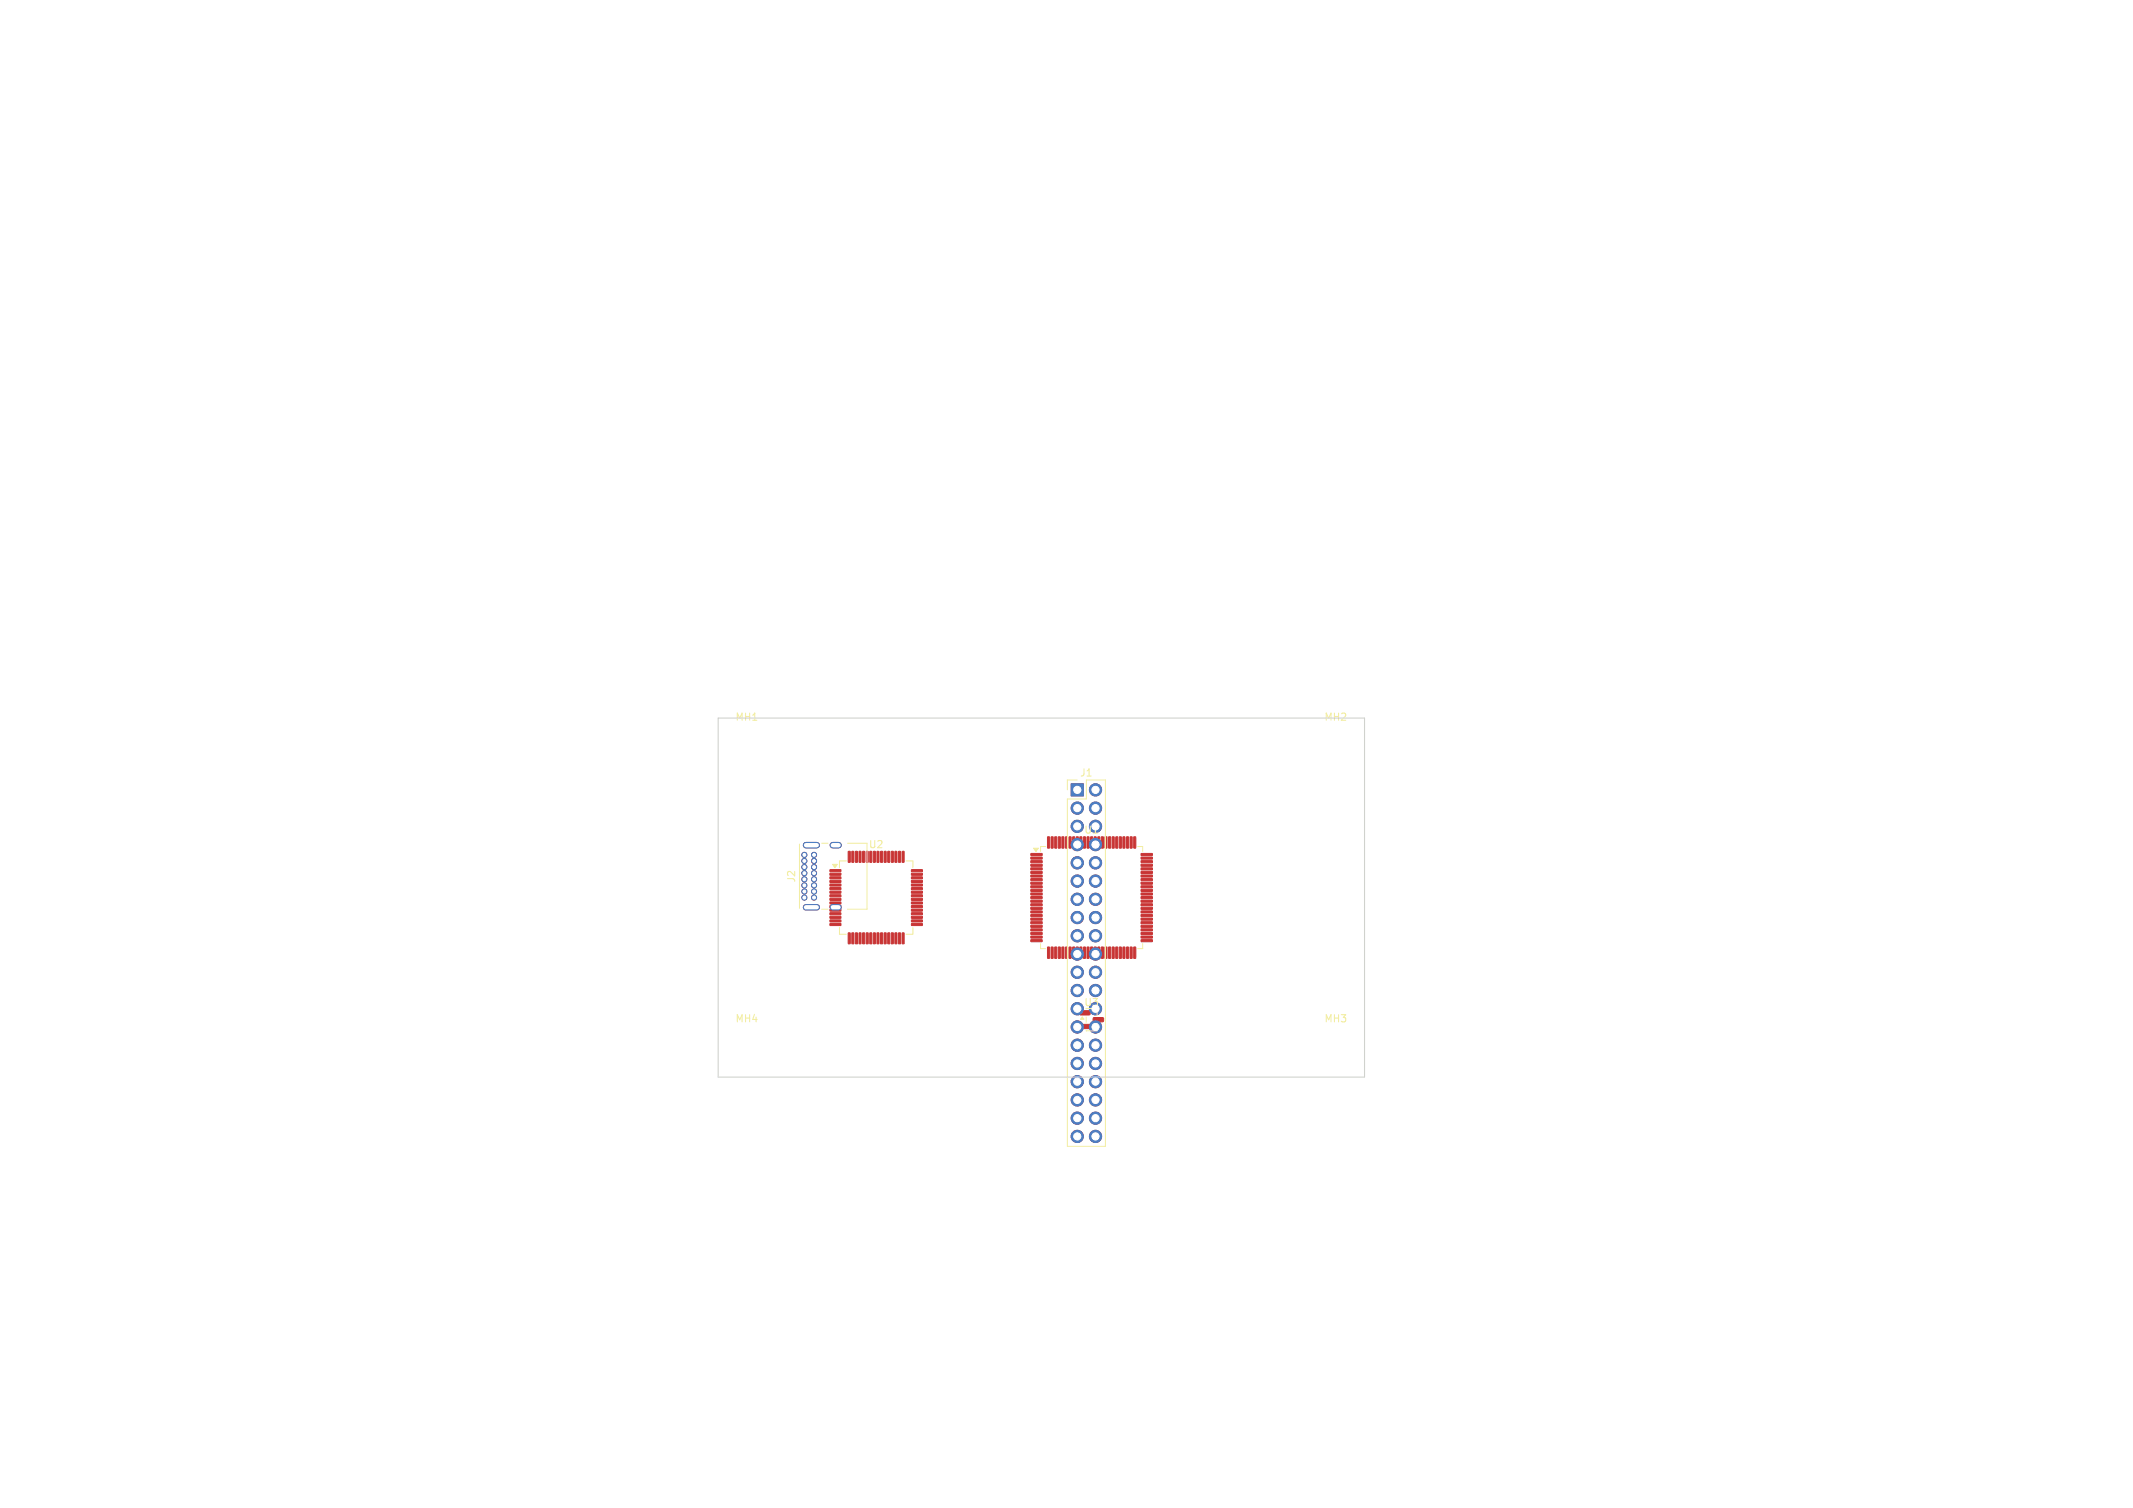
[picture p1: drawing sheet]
<svg xmlns="http://www.w3.org/2000/svg" width="297mm" height="210mm" viewBox="0 0 297 210" stroke-linecap="round" stroke-linejoin="round" font-family="sans-serif">
<defs><g id="words">
<g font-size="1.4" fill="#f2eda1">
<text x="102.3" y="100.6">MH1</text>
<text x="184.3" y="100.6">MH2</text>
<text x="150.3" y="108.3">J1</text>
<text x="120.9" y="118.3">U2</text>
<text x="150.9" y="116.3">U1</text>
<text x="110.9" y="123" transform="rotate(-90 110.9 123)">J2</text>
<text x="102.3" y="142.6">MH4</text>
<text x="150.9" y="140.3">U3</text>
<text x="184.3" y="142.6">MH3</text>
</g>
</g></defs>
<g fill="#c83434" stroke="#c83434" stroke-width=".14">
<path d="M143.5 118.9h1.6v.2v.1h-1.5z"/>
<path d="M143.5 119.4h1.6v.2v.1h-1.5z"/>
<path d="M143.5 119.9h1.6v.2v.1h-1.5z"/>
<path d="M143.5 120.4h1.6v.2v.1h-1.5z"/>
<path d="M143.5 120.9h1.6v.2v.1h-1.5z"/>
<path d="M143.5 121.4h1.6v.2v.1h-1.5z"/>
<path d="M143.5 121.9h1.6v.2v.1h-1.5z"/>
<path d="M143.5 122.4h1.6v.2v.1h-1.5z"/>
<path d="M143.5 122.9h1.6v.2v.1h-1.5z"/>
<path d="M143.5 123.4h1.6v.2v.1h-1.5z"/>
<path d="M143.5 123.9h1.6v.2v.1h-1.5z"/>
<path d="M143.5 124.4h1.6v.2v.1h-1.5z"/>
<path d="M143.5 124.9h1.6v.2v.1h-1.5z"/>
<path d="M143.5 125.4h1.6v.2v.1h-1.5z"/>
<path d="M143.5 125.9h1.6v.2v.1h-1.5z"/>
<path d="M143.5 126.4h1.6v.2v.1h-1.5z"/>
<path d="M143.5 126.9h1.6v.2v.1h-1.5z"/>
<path d="M143.5 127.4h1.6v.2v.1h-1.5z"/>
<path d="M143.5 127.9h1.6v.2v.1h-1.5z"/>
<path d="M143.5 128.4h1.6v.2v.1h-1.5z"/>
<path d="M143.5 128.9h1.6v.2v.1h-1.5z"/>
<path d="M143.5 129.4h1.6v.2v.1h-1.5z"/>
<path d="M143.5 129.9h1.6v.2v.1h-1.5z"/>
<path d="M143.5 130.4h1.6v.2v.1h-1.5z"/>
<path d="M143.5 130.9h1.6v.2v.1h-1.5z"/>
<path d="M145.9 131.9l.3 .1v1.4l-.1 .1-.2-.1z"/>
<path d="M146.4 131.9l.2 .1v1.4v.1l-.3-.1z"/>
<path d="M146.9 131.9l.2 .1v1.4v.1l-.3-.1z"/>
<path d="M147.4 131.9l.2 .1v1.4v.1l-.2-.1z"/>
<path d="M147.9 131.9l.3 .1v1.4l-.1 .1-.3-.1z"/>
<path d="M148.4 131.9l.2 .1v1.4v.1l-.3-.1z"/>
<path d="M148.9 131.9l.2 .1v1.4v.1l-.2-.1z"/>
<path d="M149.4 131.9l.3 .1v1.4l-.1 .1-.3-.1z"/>
<path d="M149.9 131.9l.2 .1v1.4v.1l-.3-.1z"/>
<path d="M150.4 131.9l.2 .1v1.4v.1l-.3-.1z"/>
<path d="M150.9 131.9l.2 .1v1.4v.1l-.2-.1z"/>
<path d="M151.4 131.9l.2 .1v1.4v.1l-.3-.1z"/>
<path d="M151.9 131.9l.2 .1v1.4v.1l-.3-.1z"/>
<path d="M152.4 131.9l.2 .1v1.4v.1l-.2-.1z"/>
<path d="M152.9 131.9l.3 .1v1.4l-.1 .1-.3-.1z"/>
<path d="M153.4 131.9l.2 .1v1.4v.1l-.3-.1z"/>
<path d="M153.9 131.9l.2 .1v1.4v.1l-.2-.1z"/>
<path d="M154.4 131.9l.3 .1v1.4l-.1 .1-.3-.1z"/>
<path d="M154.9 131.9l.2 .1v1.4v.1l-.3-.1z"/>
<path d="M155.4 131.9l.2 .1v1.4v.1l-.3-.1z"/>
<path d="M155.9 131.9l.2 .1v1.4v.1l-.2-.1z"/>
<path d="M156.4 131.9l.2 .1v1.4v.1l-.3-.1z"/>
<path d="M156.9 131.9l.2 .1v1.4v.1l-.3-.1z"/>
<path d="M157.4 131.9l.2 .1v1.4v.1l-.2-.1z"/>
<path d="M157.9 131.9l.3 .1v1.4l-.1 .1-.3-.1z"/>
<path d="M158.9 130.9h1.5l.1 .2-.1 .1h-1.5z"/>
<path d="M158.9 130.4h1.5l.1 .2-.1 .1h-1.5z"/>
<path d="M158.9 129.9h1.5l.1 .2-.1 .1h-1.5z"/>
<path d="M158.9 129.4h1.5l.1 .2-.1 .1h-1.5z"/>
<path d="M158.9 128.9h1.5l.1 .2-.1 .1h-1.5z"/>
<path d="M158.9 128.4h1.5l.1 .2-.1 .1h-1.5z"/>
<path d="M158.9 127.9h1.5l.1 .2-.1 .1h-1.5z"/>
<path d="M158.9 127.4h1.5l.1 .2-.1 .1h-1.5z"/>
<path d="M158.9 126.9h1.5l.1 .2-.1 .1h-1.5z"/>
<path d="M158.9 126.4h1.5l.1 .2-.1 .1h-1.5z"/>
<path d="M158.9 125.9h1.5l.1 .2-.1 .1h-1.5z"/>
<path d="M158.9 125.4h1.5l.1 .2-.1 .1h-1.5z"/>
<path d="M158.9 124.9h1.5l.1 .2-.1 .1h-1.5z"/>
<path d="M158.9 124.4h1.5l.1 .2-.1 .1h-1.5z"/>
<path d="M158.9 123.9h1.5l.1 .2-.1 .1h-1.5z"/>
<path d="M158.9 123.4h1.5l.1 .2-.1 .1h-1.5z"/>
<path d="M158.9 122.9h1.5l.1 .2-.1 .1h-1.5z"/>
<path d="M158.9 122.4h1.5l.1 .2-.1 .1h-1.5z"/>
<path d="M158.9 121.9h1.5l.1 .2-.1 .1h-1.5z"/>
<path d="M158.9 121.4h1.5l.1 .2-.1 .1h-1.5z"/>
<path d="M158.9 120.9h1.5l.1 .2-.1 .1h-1.5z"/>
<path d="M158.9 120.4h1.5l.1 .2-.1 .1h-1.5z"/>
<path d="M158.9 119.9h1.5l.1 .2-.1 .1h-1.5z"/>
<path d="M158.9 119.4h1.5l.1 .2-.1 .1h-1.5z"/>
<path d="M158.9 118.9h1.5l.1 .2-.1 .1h-1.5z"/>
<path d="M157.9 116.5l.3 .1v1.5h-.1h-.3z"/>
<path d="M157.4 116.5l.2 .1v1.5h-.2z"/>
<path d="M156.9 116.5l.2 .1v1.5h-.3z"/>
<path d="M156.4 116.5l.2 .1v1.5h-.3z"/>
<path d="M155.9 116.5l.2 .1v1.5h-.2z"/>
<path d="M155.4 116.5l.2 .1v1.5h-.3z"/>
<path d="M154.9 116.5l.2 .1v1.5h-.3z"/>
<path d="M154.4 116.5l.3 .1v1.5h-.1h-.3z"/>
<path d="M153.9 116.5l.2 .1v1.5h-.2z"/>
<path d="M153.4 116.5l.2 .1v1.5h-.3z"/>
<path d="M152.9 116.5l.3 .1v1.5h-.1h-.3z"/>
<path d="M152.4 116.5l.2 .1v1.5h-.2z"/>
<path d="M151.9 116.5l.2 .1v1.5h-.3z"/>
<path d="M151.4 116.5l.2 .1v1.5h-.3z"/>
<path d="M150.9 116.5l.2 .1v1.5h-.2z"/>
<path d="M150.4 116.5l.2 .1v1.5h-.3z"/>
<path d="M149.9 116.5l.2 .1v1.5h-.3z"/>
<path d="M149.4 116.5l.3 .1v1.5h-.1h-.3z"/>
<path d="M148.9 116.5l.2 .1v1.5h-.2z"/>
<path d="M148.4 116.5l.2 .1v1.5h-.3z"/>
<path d="M147.9 116.5l.3 .1v1.5h-.1h-.3z"/>
<path d="M147.4 116.5l.2 .1v1.5h-.2z"/>
<path d="M146.9 116.5l.2 .1v1.5h-.3z"/>
<path d="M146.4 116.5l.2 .1v1.5h-.3z"/>
<path d="M145.9 116.5l.3 .1v1.5h-.1h-.2z"/>
<path d="M149.1 109.2h1.8v1.7h-1.8z"/>
<path d="M150.4 140.8h1.3l.1 .5-.2 .1-1.2-.1-.1-.1z"/>
<path d="M150.4 142.7h1.3l.1 .5-.2 .1-1.2-.1-.1-.1z"/>
<path d="M152.2 141.7h1.4l.1 .5-.2 .1h-1.2l-.1-.1z"/>
<path d="M115.6 121.1h1.4l.1 .2-.1 .1h-1.4z"/>
<path d="M115.6 121.6h1.4l.1 .2-.1 .1h-1.4z"/>
<path d="M115.6 122.1h1.4l.1 .2-.1 .1h-1.4z"/>
<path d="M115.6 122.6h1.4l.1 .2-.1 .1h-1.4z"/>
<path d="M115.6 123.1h1.4l.1 .2-.1 .1h-1.4z"/>
<path d="M115.6 123.6h1.4l.1 .2-.1 .1h-1.4z"/>
<path d="M115.6 124.1h1.4l.1 .2-.1 .1h-1.4z"/>
<path d="M115.6 124.6h1.4l.1 .2-.1 .1h-1.4z"/>
<path d="M115.6 125.1h1.4l.1 .2-.1 .1h-1.4z"/>
<path d="M115.6 125.6h1.4l.1 .2-.1 .1h-1.4z"/>
<path d="M115.6 126.1h1.4l.1 .2-.1 .1h-1.4z"/>
<path d="M115.6 126.6h1.4l.1 .2-.1 .1h-1.4z"/>
<path d="M115.6 127.1h1.4l.1 .2-.1 .1h-1.4z"/>
<path d="M115.6 127.6h1.4l.1 .2-.1 .1h-1.4z"/>
<path d="M115.6 128.1h1.4l.1 .2-.1 .1h-1.4z"/>
<path d="M115.6 128.6h1.4l.1 .2-.1 .1h-1.4z"/>
<path d="M118.1 129.9l.3 .1v1.4l-.1 .1-.2-.1z"/>
<path d="M118.6 129.9l.3 .1v1.4l-.1 .1-.2-.1z"/>
<path d="M119.1 129.9l.3 .1v1.4l-.1 .1-.2-.1z"/>
<path d="M119.6 129.9l.3 .1v1.4l-.1 .1-.2-.1z"/>
<path d="M120.1 129.9l.3 .1v1.4l-.1 .1-.2-.1z"/>
<path d="M120.6 129.9l.3 .1v1.4l-.1 .1-.2-.1z"/>
<path d="M121.1 129.9l.3 .1v1.4l-.1 .1-.2-.1z"/>
<path d="M121.6 129.9l.3 .1v1.4l-.1 .1-.2-.1z"/>
<path d="M122.1 129.9l.3 .1v1.4l-.1 .1-.2-.1z"/>
<path d="M122.6 129.9l.3 .1v1.4l-.1 .1-.2-.1z"/>
<path d="M123.1 129.9l.3 .1v1.4l-.1 .1-.2-.1z"/>
<path d="M123.6 129.9l.3 .1v1.4l-.1 .1-.2-.1z"/>
<path d="M124.1 129.9l.3 .1v1.4l-.1 .1-.2-.1z"/>
<path d="M124.6 129.9l.3 .1v1.4l-.1 .1-.2-.1z"/>
<path d="M125.1 129.9l.3 .1v1.4l-.1 .1-.2-.1z"/>
<path d="M125.6 129.9l.3 .1v1.4l-.1 .1-.2-.1z"/>
<path d="M126.9 128.6h1.5l.1 .2-.1 .1h-1.4z"/>
<path d="M126.9 128.1h1.5l.1 .2-.1 .1h-1.4z"/>
<path d="M126.9 127.6h1.5l.1 .2-.1 .1h-1.4z"/>
<path d="M126.9 127.1h1.5l.1 .2-.1 .1h-1.4z"/>
<path d="M126.9 126.6h1.5l.1 .2-.1 .1h-1.4z"/>
<path d="M126.9 126.1h1.5l.1 .2-.1 .1h-1.4z"/>
<path d="M126.9 125.6h1.5l.1 .2-.1 .1h-1.4z"/>
<path d="M126.9 125.1h1.5l.1 .2-.1 .1h-1.4z"/>
<path d="M126.9 124.6h1.5l.1 .2-.1 .1h-1.4z"/>
<path d="M126.9 124.1h1.5l.1 .2-.1 .1h-1.4z"/>
<path d="M126.9 123.6h1.5l.1 .2-.1 .1h-1.4z"/>
<path d="M126.9 123.1h1.5l.1 .2-.1 .1h-1.4z"/>
<path d="M126.9 122.6h1.5l.1 .2-.1 .1h-1.4z"/>
<path d="M126.9 122.1h1.5l.1 .2-.1 .1h-1.4z"/>
<path d="M126.9 121.6h1.5l.1 .2-.1 .1h-1.4z"/>
<path d="M126.9 121.1h1.5l.1 .2-.1 .1h-1.4z"/>
<path d="M125.6 118.6h.3v1.4l-.1 .1-.2-.1z"/>
<path d="M125.1 118.6h.3v1.4l-.1 .1-.2-.1z"/>
<path d="M124.6 118.6h.3v1.4l-.1 .1-.2-.1z"/>
<path d="M124.1 118.6h.3v1.4l-.1 .1-.2-.1z"/>
<path d="M123.6 118.6h.3v1.4l-.1 .1-.2-.1z"/>
<path d="M123.1 118.6h.3v1.4l-.1 .1-.2-.1z"/>
<path d="M122.6 118.6h.3v1.4l-.1 .1-.2-.1z"/>
<path d="M122.1 118.6h.3v1.4l-.1 .1-.2-.1z"/>
<path d="M121.6 118.6h.3v1.4l-.1 .1-.2-.1z"/>
<path d="M121.1 118.6h.3v1.4l-.1 .1-.2-.1z"/>
<path d="M120.6 118.6h.3v1.4l-.1 .1-.2-.1z"/>
<path d="M120.1 118.6h.3v1.4l-.1 .1-.2-.1z"/>
<path d="M119.6 118.6h.3v1.4l-.1 .1-.2-.1z"/>
<path d="M119.1 118.6h.3v1.4l-.1 .1-.2-.1z"/>
<path d="M118.6 118.6h.3v1.4l-.1 .1-.2-.1z"/>
<path d="M118.1 118.6h.3v1.4l-.1 .1-.2-.1z"/>
<circle cx="152.5" cy="110" r=".85"/>
<circle cx="150" cy="112.5" r=".85"/>
<circle cx="152.5" cy="112.5" r=".85"/>
<circle cx="150" cy="115.1" r=".85"/>
<circle cx="152.5" cy="115.1" r=".85"/>
<circle cx="150" cy="117.6" r=".85"/>
<circle cx="152.5" cy="117.6" r=".85"/>
<circle cx="150" cy="120.2" r=".85"/>
<circle cx="152.5" cy="120.2" r=".85"/>
<circle cx="150" cy="122.7" r=".85"/>
<circle cx="152.5" cy="122.7" r=".85"/>
<circle cx="150" cy="125.2" r=".85"/>
<circle cx="152.5" cy="125.2" r=".85"/>
<circle cx="150" cy="127.8" r=".85"/>
<circle cx="152.5" cy="127.8" r=".85"/>
<circle cx="150" cy="130.3" r=".85"/>
<circle cx="152.5" cy="130.3" r=".85"/>
<circle cx="150" cy="132.9" r=".85"/>
<circle cx="152.5" cy="132.9" r=".85"/>
<circle cx="150" cy="135.4" r=".85"/>
<circle cx="152.5" cy="135.4" r=".85"/>
<circle cx="150" cy="137.9" r=".85"/>
<circle cx="152.5" cy="137.9" r=".85"/>
<circle cx="150" cy="140.5" r=".85"/>
<circle cx="152.5" cy="140.5" r=".85"/>
<circle cx="150" cy="143" r=".85"/>
<circle cx="152.5" cy="143" r=".85"/>
<circle cx="150" cy="145.6" r=".85"/>
<circle cx="152.5" cy="145.6" r=".85"/>
<circle cx="150" cy="148.1" r=".85"/>
<circle cx="152.5" cy="148.1" r=".85"/>
<circle cx="150" cy="150.6" r=".85"/>
<circle cx="152.5" cy="150.6" r=".85"/>
<circle cx="150" cy="153.2" r=".85"/>
<circle cx="152.5" cy="153.2" r=".85"/>
<circle cx="150" cy="155.7" r=".85"/>
<circle cx="152.5" cy="155.7" r=".85"/>
<circle cx="150" cy="158.3" r=".85"/>
<circle cx="152.5" cy="158.3" r=".85"/>
<circle cx="112" cy="125" r=".35"/>
<circle cx="112" cy="124.2" r=".35"/>
<circle cx="112" cy="123.3" r=".35"/>
<circle cx="112" cy="122.5" r=".35"/>
<circle cx="112" cy="121.6" r=".35"/>
<circle cx="112" cy="120.8" r=".35"/>
<circle cx="112" cy="119.9" r=".35"/>
<circle cx="112" cy="119.1" r=".35"/>
<circle cx="113.4" cy="119.1" r=".35"/>
<circle cx="113.4" cy="119.9" r=".35"/>
<circle cx="113.4" cy="120.8" r=".35"/>
<circle cx="113.4" cy="121.6" r=".35"/>
<circle cx="113.4" cy="122.5" r=".35"/>
<circle cx="113.4" cy="123.3" r=".35"/>
<circle cx="113.3" cy="124.2" r=".35"/>
<circle cx="113.3" cy="125" r=".35"/>
</g>
<path d="M112.2 117.7h1.5M116 117.7h.8M112.2 126.4h1.5M116 126.4h.8" fill="none" stroke="#c83434" stroke-width=".9"/>
<g fill="#4d7fc4" stroke="#4d7fc4" stroke-width=".14">
<path d="M149.1 109.2h1.8v1.7h-1.8z"/>
<circle cx="152.5" cy="110" r=".85"/>
<circle cx="150" cy="112.5" r=".85"/>
<circle cx="152.5" cy="112.5" r=".85"/>
<circle cx="150" cy="115.1" r=".85"/>
<circle cx="152.5" cy="115.1" r=".85"/>
<circle cx="150" cy="117.6" r=".85"/>
<circle cx="152.5" cy="117.6" r=".85"/>
<circle cx="150" cy="120.2" r=".85"/>
<circle cx="152.5" cy="120.2" r=".85"/>
<circle cx="150" cy="122.7" r=".85"/>
<circle cx="152.5" cy="122.7" r=".85"/>
<circle cx="150" cy="125.2" r=".85"/>
<circle cx="152.5" cy="125.2" r=".85"/>
<circle cx="150" cy="127.8" r=".85"/>
<circle cx="152.5" cy="127.8" r=".85"/>
<circle cx="150" cy="130.3" r=".85"/>
<circle cx="152.5" cy="130.3" r=".85"/>
<circle cx="150" cy="132.9" r=".85"/>
<circle cx="152.5" cy="132.9" r=".85"/>
<circle cx="150" cy="135.4" r=".85"/>
<circle cx="152.5" cy="135.4" r=".85"/>
<circle cx="150" cy="137.9" r=".85"/>
<circle cx="152.5" cy="137.9" r=".85"/>
<circle cx="150" cy="140.5" r=".85"/>
<circle cx="152.5" cy="140.5" r=".85"/>
<circle cx="150" cy="143" r=".85"/>
<circle cx="152.5" cy="143" r=".85"/>
<circle cx="150" cy="145.6" r=".85"/>
<circle cx="152.5" cy="145.6" r=".85"/>
<circle cx="150" cy="148.1" r=".85"/>
<circle cx="152.5" cy="148.1" r=".85"/>
<circle cx="150" cy="150.6" r=".85"/>
<circle cx="152.5" cy="150.6" r=".85"/>
<circle cx="150" cy="153.2" r=".85"/>
<circle cx="152.5" cy="153.2" r=".85"/>
<circle cx="150" cy="155.7" r=".85"/>
<circle cx="152.5" cy="155.7" r=".85"/>
<circle cx="150" cy="158.3" r=".85"/>
<circle cx="152.5" cy="158.3" r=".85"/>
<circle cx="112" cy="125" r=".35"/>
<circle cx="112" cy="124.2" r=".35"/>
<circle cx="112" cy="123.3" r=".35"/>
<circle cx="112" cy="122.5" r=".35"/>
<circle cx="112" cy="121.6" r=".35"/>
<circle cx="112" cy="120.8" r=".35"/>
<circle cx="112" cy="119.9" r=".35"/>
<circle cx="112" cy="119.1" r=".35"/>
<circle cx="113.4" cy="119.1" r=".35"/>
<circle cx="113.4" cy="119.9" r=".35"/>
<circle cx="113.4" cy="120.8" r=".35"/>
<circle cx="113.4" cy="121.6" r=".35"/>
<circle cx="113.4" cy="122.5" r=".35"/>
<circle cx="113.4" cy="123.3" r=".35"/>
<circle cx="113.3" cy="124.2" r=".35"/>
<circle cx="113.3" cy="125" r=".35"/>
</g>
<path d="M112.2 117.7h1.5M116 117.7h.8M112.2 126.4h1.5M116 126.4h.8" fill="none" stroke="#4d7fc4" stroke-width=".9"/>
<g fill="none" stroke="#f2eda1" stroke-width=".14">
<path d="M111.3 117.6v8.9M114.4 117.4h.9M117.8 119.9h-.9v.9M118 117.4h2.7v9.2h-2.7M126.2 119.9h.9v.9M145.6 117.9h-.7v.7M150 108.6h-1.4v1.4M151.3 108.6h2.6v51h-5.3v-48.3h2.7zM158.4 117.9h.7v.7M114.4 126.6h.9M116.9 129.2v.9h.9M127.1 129.2v.9h-.9"/>
<path d="M144.9 131.4v.7h.7M159.1 131.4v.7h-.7M151.2 141.6v.8M152.8 142.6v1l-1.6-.1M152.8 140.4v1"/>
</g>
<g fill="#f2eda1" stroke="#f2eda1" stroke-width=".14">
<path d="M143.9 118.1h.7l-.3 .5z"/>
<path d="M150.7 141.6l.2 .4h-.4z"/>
<path d="M115.9 120.4h.7l-.4 .4z"/>
</g>
<path d="M100 100h90v50h-90z" fill="none" stroke="#d0d2cd" stroke-width=".15"/>
<g fill="#fff" stroke="#fff" stroke-width=".14">
<circle cx="150" cy="110" r=".5"/>
<circle cx="152.5" cy="110" r=".5"/>
<circle cx="150" cy="112.5" r=".5"/>
<circle cx="152.5" cy="112.5" r=".5"/>
<circle cx="150" cy="115.1" r=".5"/>
<circle cx="152.5" cy="115.1" r=".5"/>
<circle cx="150" cy="117.6" r=".5"/>
<circle cx="152.5" cy="117.6" r=".5"/>
<circle cx="150" cy="120.2" r=".5"/>
<circle cx="152.5" cy="120.2" r=".5"/>
<circle cx="150" cy="122.7" r=".5"/>
<circle cx="152.5" cy="122.7" r=".5"/>
<circle cx="150" cy="125.2" r=".5"/>
<circle cx="152.5" cy="125.2" r=".5"/>
<circle cx="150" cy="127.8" r=".5"/>
<circle cx="152.5" cy="127.8" r=".5"/>
<circle cx="150" cy="130.3" r=".5"/>
<circle cx="152.5" cy="130.3" r=".5"/>
<circle cx="150" cy="132.9" r=".5"/>
<circle cx="152.5" cy="132.9" r=".5"/>
<circle cx="150" cy="135.4" r=".5"/>
<circle cx="152.5" cy="135.4" r=".5"/>
<circle cx="150" cy="137.9" r=".5"/>
<circle cx="152.5" cy="137.9" r=".5"/>
<circle cx="150" cy="140.5" r=".5"/>
<circle cx="152.5" cy="140.5" r=".5"/>
<circle cx="150" cy="143" r=".5"/>
<circle cx="152.5" cy="143" r=".5"/>
<circle cx="150" cy="145.6" r=".5"/>
<circle cx="152.5" cy="145.6" r=".5"/>
<circle cx="150" cy="148.1" r=".5"/>
<circle cx="152.5" cy="148.1" r=".5"/>
<circle cx="150" cy="150.6" r=".5"/>
<circle cx="152.5" cy="150.6" r=".5"/>
<circle cx="150" cy="153.2" r=".5"/>
<circle cx="152.5" cy="153.2" r=".5"/>
<circle cx="150" cy="155.7" r=".5"/>
<circle cx="152.5" cy="155.7" r=".5"/>
<circle cx="150" cy="158.3" r=".5"/>
<circle cx="152.5" cy="158.3" r=".5"/>
<circle cx="104" cy="146" r="1.6"/>
<circle cx="186" cy="104" r="1.6"/>
<circle cx="186" cy="146" r="1.6"/>
<circle cx="104" cy="104" r="1.6"/>
<circle cx="112" cy="125" r=".2"/>
<circle cx="112" cy="124.1" r=".2"/>
<circle cx="112" cy="123.3" r=".2"/>
<circle cx="112" cy="122.4" r=".2"/>
<circle cx="112" cy="121.6" r=".2"/>
<circle cx="112" cy="120.7" r=".2"/>
<circle cx="112" cy="119.9" r=".2"/>
<circle cx="112" cy="119" r=".2"/>
<circle cx="113.3" cy="119" r=".2"/>
<circle cx="113.3" cy="119.9" r=".2"/>
<circle cx="113.3" cy="120.7" r=".2"/>
<circle cx="113.3" cy="121.6" r=".2"/>
<circle cx="113.3" cy="122.4" r=".2"/>
<circle cx="113.3" cy="123.3" r=".2"/>
<circle cx="113.3" cy="124.1" r=".2"/>
<circle cx="113.3" cy="125" r=".2"/>
</g>
<path d="M112.2 117.7h1.5M116 117.7h.8M112.2 126.4h1.5M116 126.4h.8" fill="none" stroke="#fff" stroke-width=".6"/>
<use href="#words"/>
</svg>
